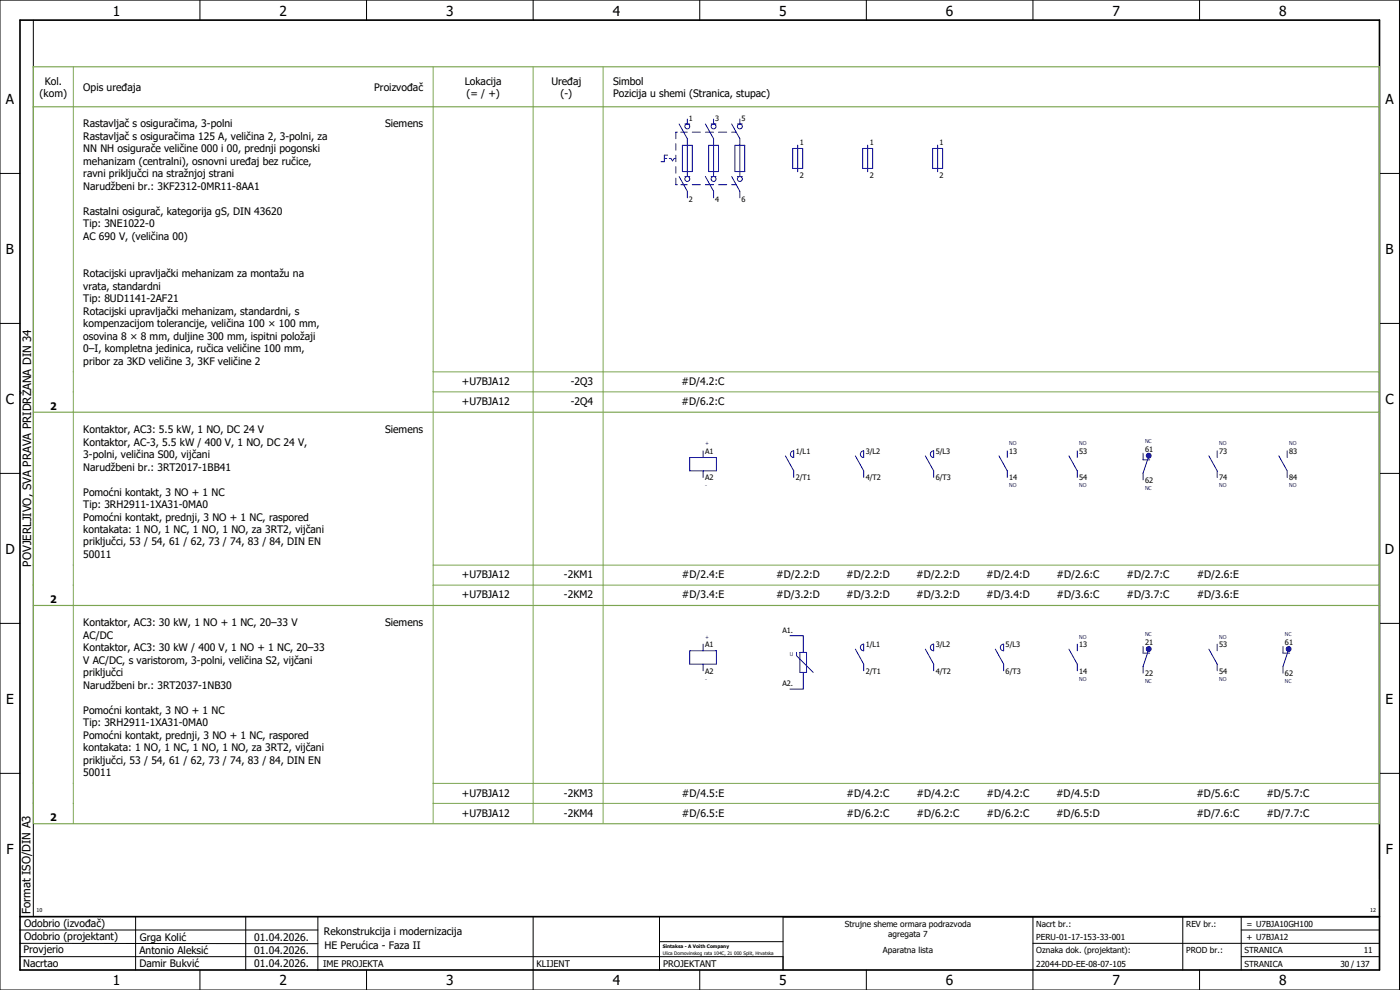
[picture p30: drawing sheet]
<svg xmlns="http://www.w3.org/2000/svg" width="420mm" height="297mm" viewBox="0 0 420 297" stroke-linecap="round" stroke-linejoin="round" font-family="sans-serif">
<defs><g id="words">
<g font-size="4.1">
<text x="33.9" y="4.7">1</text>
<text x="83.9" y="4.7">2</text>
<text x="133.9" y="4.7">3</text>
<text x="183.9" y="4.7">4</text>
<text x="233.9" y="4.7">5</text>
<text x="283.9" y="4.7">6</text>
<text x="333.9" y="4.7">7</text>
<text x="383.9" y="4.7">8</text>
<text x="1.8" y="31.2">A</text>
<text x="415.8" y="31.2">A</text>
<text x="1.8" y="76.2">B</text>
<text x="415.8" y="76.2">B</text>
<text x="1.8" y="121.2">C</text>
<text x="415.8" y="121.2">C</text>
<text x="1.6" y="166.2">D</text>
<text x="415.6" y="166.2">D</text>
<text x="1.8" y="211.2">E</text>
<text x="415.8" y="211.2">E</text>
<text x="1.9" y="256.2">F</text>
<text x="415.9" y="256.2">F</text>
<text x="33.9" y="295.7">1</text>
<text x="83.9" y="295.7">2</text>
<text x="133.9" y="295.7">3</text>
<text x="183.9" y="295.7">4</text>
<text x="233.9" y="295.7">5</text>
<text x="283.9" y="295.7">6</text>
<text x="333.9" y="295.7">7</text>
<text x="383.9" y="295.7">8</text>
</g>
<g font-size="3.4">
<text x="9.4" y="170" transform="rotate(-90 9.4 170)">POVJERLJIVO, SVA PRAVA PRIDRŽANA DIN 34</text>
<text x="9.2" y="274.3" transform="rotate(-90 9.2 274.3)">Format ISO/DIN A3</text>
</g>
<g font-size="3.1">
<text x="11.9" y="29.1">(kom)</text>
<text x="13.4" y="25.4">Kol.</text>
<text x="25" y="27.3">Opis uređaja</text>
<text x="112.3" y="27.3">Proizvođač</text>
<text x="139.5" y="25.4">Lokacija</text>
<text x="140" y="29.1">(= / +)</text>
<text x="165.5" y="25.4">Uređaj</text>
<text x="168.2" y="29.1">(-)</text>
<text x="184" y="25.4">Simbol</text>
<text x="184" y="29.1">Pozicija u shemi (Stranica, stupac)</text>
<text x="25" y="38.2">Rastavljač s osiguračima, 3-polni</text>
<text x="25" y="41.9">Rastavljač s osiguračima 125 A, veličina 2, 3-polni, za</text>
<text x="115.6" y="38">Siemens</text>
<text x="25" y="45.7">NN NH osigurače veličine 000 i 00, prednji pogonski</text>
<text x="25" y="49.4">mehanizam (centralni), osnovni uređaj bez ručice,</text>
<text x="25" y="53.2">ravni priključci na stražnjoj strani</text>
<text x="25" y="56.9">Narudžbeni br.: 3KF2312-0MR11-8AA1</text>
<text x="25" y="64.4">Rastalni osigurač, kategorija gS, DIN 43620</text>
<text x="25" y="68.2">Tip: 3NE1022-0</text>
<text x="25" y="71.9">AC 690 V, (veličina 00)</text>
<text x="25" y="83.2">Rotacijski upravljački mehanizam za montažu na</text>
<text x="25" y="86.9">vrata, standardni</text>
<text x="25" y="90.7">Tip: 8UD1141-2AF21</text>
<text x="25" y="94.4">Rotacijski upravljački mehanizam, standardni, s</text>
<text x="25" y="98.2">kompenzacijom tolerancije, veličina 100 × 100 mm,</text>
<text x="25" y="101.9">osovina 8 × 8 mm, duljine 300 mm, ispitni položaji</text>
<text x="25" y="105.7">0–I, kompletna jedinica, ručica veličine 100 mm,</text>
<text x="25" y="109.4">pribor za 3KD veličine 3, 3KF veličine 2</text>
<text x="138.6" y="115.6">+U7BJA12</text>
<text x="171.3" y="115.6">-2Q3</text>
<text x="204.6" y="115.6">#D/4.2:C</text>
<text x="15" y="122.9">2</text>
<text x="138.6" y="121.6">+U7BJA12</text>
<text x="171.3" y="121.6">-2Q4</text>
<text x="204.6" y="121.6">#D/6.2:C</text>
<text x="25" y="129.9">Kontaktor, AC3: 5.5 kW, 1 NO, DC 24 V</text>
<text x="115.6" y="129.8">Siemens</text>
<text x="25" y="133.7">Kontaktor, AC-3, 5.5 kW / 400 V, 1 NO, DC 24 V,</text>
<text x="25" y="137.4">3-polni, veličina S00, vijčani</text>
<text x="25" y="141.2">Narudžbeni br.: 3RT2017-1BB41</text>
<text x="25" y="148.7">Pomoćni kontakt, 3 NO + 1 NC</text>
<text x="25" y="152.4">Tip: 3RH2911-1XA31-0MA0</text>
<text x="25" y="156.2">Pomoćni kontakt, prednji, 3 NO + 1 NC, raspored</text>
<text x="25" y="159.9">kontakata: 1 NO, 1 NC, 1 NO, 1 NO, za 3RT2, vijčani</text>
<text x="25" y="163.7">priključci, 53 / 54, 61 / 62, 73 / 74, 83 / 84, DIN EN</text>
<text x="25" y="167.4">50011</text>
<text x="138.6" y="173.6">+U7BJA12</text>
<text x="169.3" y="173.6">-2KM1</text>
<text x="204.6" y="173.6">#D/2.4:E</text>
<text x="233" y="173.6">#D/2.2:D</text>
<text x="254" y="173.6">#D/2.2:D</text>
<text x="275" y="173.6">#D/2.2:D</text>
<text x="296" y="173.6">#D/2.4:D</text>
<text x="317.1" y="173.6">#D/2.6:C</text>
<text x="338.1" y="173.6">#D/2.7:C</text>
<text x="359.1" y="173.6">#D/2.6:E</text>
<text x="138.6" y="179.6">+U7BJA12</text>
<text x="169.3" y="179.6">-2KM2</text>
<text x="204.6" y="179.6">#D/3.4:E</text>
<text x="233" y="179.6">#D/3.2:D</text>
<text x="254" y="179.6">#D/3.2:D</text>
<text x="275" y="179.6">#D/3.2:D</text>
<text x="296" y="179.6">#D/3.4:D</text>
<text x="317.1" y="179.6">#D/3.6:C</text>
<text x="338.1" y="179.6">#D/3.7:C</text>
<text x="359.1" y="179.6">#D/3.6:E</text>
<text x="15" y="180.9">2</text>
<text x="25" y="187.9">Kontaktor, AC3: 30 kW, 1 NO + 1 NC, 20–33 V</text>
<text x="25" y="191.7">AC/DC</text>
<text x="115.6" y="187.8">Siemens</text>
<text x="25" y="195.4">Kontaktor, AC3: 30 kW / 400 V, 1 NO + 1 NC, 20–33</text>
<text x="25" y="199.2">V AC/DC, s varistorom, 3-polni, veličina S2, vijčani</text>
<text x="25" y="202.9">priključci</text>
<text x="25" y="206.7">Narudžbeni br.: 3RT2037-1NB30</text>
<text x="25" y="214.2">Pomoćni kontakt, 3 NO + 1 NC</text>
<text x="25" y="217.9">Tip: 3RH2911-1XA31-0MA0</text>
<text x="25" y="221.7">Pomoćni kontakt, prednji, 3 NO + 1 NC, raspored</text>
<text x="25" y="225.4">kontakata: 1 NO, 1 NC, 1 NO, 1 NO, za 3RT2, vijčani</text>
<text x="25" y="229.2">priključci, 53 / 54, 61 / 62, 73 / 74, 83 / 84, DIN EN</text>
<text x="25" y="232.9">50011</text>
<text x="138.6" y="239">+U7BJA12</text>
<text x="169.3" y="239">-2KM3</text>
<text x="204.6" y="239">#D/4.5:E</text>
<text x="254.1" y="239">#D/4.2:C</text>
<text x="275.1" y="239">#D/4.2:C</text>
<text x="296.1" y="239">#D/4.2:C</text>
<text x="317" y="239">#D/4.5:D</text>
<text x="359.1" y="239">#D/5.6:C</text>
<text x="380.1" y="239">#D/5.7:C</text>
<text x="138.6" y="245">+U7BJA12</text>
<text x="169.3" y="245">-2KM4</text>
<text x="204.6" y="245">#D/6.5:E</text>
<text x="254.1" y="245">#D/6.2:C</text>
<text x="275.1" y="245">#D/6.2:C</text>
<text x="296.1" y="245">#D/6.2:C</text>
<text x="317" y="245">#D/6.5:D</text>
<text x="359.1" y="245">#D/7.6:C</text>
<text x="380.1" y="245">#D/7.7:C</text>
<text x="15" y="246.4">2</text>
<text x="7.2" y="278.1">Odobrio (izvođač)</text>
<text x="97.2" y="280.5">Rekonstrukcija i modernizacija</text>
<text x="7.1" y="286.1">Provjerio</text>
<text x="7.2" y="282.1">Odobrio (projektant)</text>
<text x="41.8" y="286.2">Antonio Aleksić</text>
<text x="42" y="282.3">Grga Kolić</text>
<text x="76.3" y="282.3">01.04.2026.</text>
<text x="76.3" y="286.3">01.04.2026.</text>
<text x="97.4" y="284.8">HE Perućica - Faza II</text>
<text x="6.9" y="290">Nacrtao</text>
<text x="41.8" y="290.3">Damir Bukvić</text>
<text x="76.3" y="290.3">01.04.2026.</text>
</g>
<g font-size="2.7">
<text x="97" y="290.1">IME PROJEKTA</text>
<text x="161" y="290.1">KLIJENT</text>
<text x="199" y="290.1">PROJEKTANT</text>
</g>
<g font-size="2.5">
<text x="253.5" y="278">Strujne sheme ormara podrazvoda</text>
<text x="266.6" y="281">agregata 7</text>
<text x="311" y="278">Nacrt br.:</text>
<text x="356" y="278">REV br.:</text>
<text x="374.1" y="278">= U7BJA10GH100</text>
<text x="265" y="286">Aparatna lista</text>
<text x="311" y="286">Oznaka dok. (projektant):</text>
<text x="311" y="282">PERU-01-17-153-33-001</text>
<text x="356" y="286">PROD br.:</text>
<text x="373.5" y="286">STRANICA</text>
<text x="374.1" y="282.1">+ U7BJA12</text>
<text x="409.3" y="286">11</text>
<text x="311" y="290">22044-DD-EE-08-07-105</text>
<text x="373.5" y="290">STRANICA</text>
<text x="402.3" y="290">30 / 137</text>
</g>
<g font-size="2.2">
<text x="206.8" y="36.2">1</text>
<text x="214.6" y="36.2">3</text>
<text x="222.5" y="36.2">5</text>
<text x="240" y="43.5">1</text>
<text x="261" y="43.5">1</text>
<text x="282" y="43.5">1</text>
<text x="240" y="53.4">2</text>
<text x="261" y="53.4">2</text>
<text x="282" y="53.4">2</text>
<text x="206.8" y="60.6">2</text>
<text x="214.6" y="60.6">4</text>
<text x="222.5" y="60.6">6</text>
<text x="211.6" y="136.2">A1</text>
<text x="238.8" y="136.2">1/L1</text>
<text x="259.8" y="136.2">3/L2</text>
<text x="280.8" y="136.2">5/L3</text>
<text x="302.9" y="136.2">13</text>
<text x="323.9" y="136.2">53</text>
<text x="343.6" y="135.5">61</text>
<text x="365.9" y="136.2">73</text>
<text x="386.9" y="136.2">83</text>
<text x="211.6" y="144.1">A2</text>
<text x="238.8" y="144.1">2/T1</text>
<text x="259.8" y="144.1">4/T2</text>
<text x="280.8" y="144.1">6/T3</text>
<text x="302.9" y="144.1">14</text>
<text x="323.9" y="144.1">54</text>
<text x="343.6" y="144.8">62</text>
<text x="365.9" y="144.1">74</text>
<text x="386.9" y="144.1">84</text>
<text x="234.8" y="189.9">A1.</text>
<text x="211.6" y="194.2">A1</text>
<text x="259.8" y="194.2">1/L1</text>
<text x="280.8" y="194.2">3/L2</text>
<text x="301.8" y="194.2">5/L3</text>
<text x="323.9" y="194.2">13</text>
<text x="343.6" y="193.5">21</text>
<text x="365.9" y="194.2">53</text>
<text x="385.6" y="193.5">61</text>
<text x="211.6" y="202.1">A2</text>
<text x="259.8" y="202.1">2/T1</text>
<text x="280.8" y="202.1">4/T2</text>
<text x="301.8" y="202.1">6/T3</text>
<text x="323.9" y="202.1">14</text>
<text x="343.6" y="202.8">22</text>
<text x="365.9" y="202.1">54</text>
<text x="385.6" y="202.8">62</text>
<text x="234.8" y="205.9">A2.</text>
</g>
<g font-size="1.6" fill="#00f">
<text x="211.6" y="133.6">+</text>
<text x="302.9" y="133.6">NO</text>
<text x="323.9" y="133.6">NO</text>
<text x="343.6" y="132.9">NC</text>
<text x="365.9" y="133.6">NO</text>
<text x="386.9" y="133.6">NO</text>
<text x="211.6" y="146.2">-</text>
<text x="302.9" y="146.2">NO</text>
<text x="323.9" y="146.2">NO</text>
<text x="343.6" y="146.9">NC</text>
<text x="365.9" y="146.2">NO</text>
<text x="386.9" y="146.2">NO</text>
<text x="211.6" y="191.6">+</text>
<text x="323.9" y="191.6">NO</text>
<text x="343.6" y="190.9">NC</text>
<text x="365.9" y="191.6">NO</text>
<text x="385.6" y="190.9">NC</text>
<text x="237" y="196.9">U</text>
<text x="211.6" y="204.2">-</text>
<text x="323.9" y="204.2">NO</text>
<text x="343.6" y="204.9">NC</text>
<text x="365.9" y="204.2">NO</text>
<text x="385.6" y="204.9">NC</text>
</g>
<g font-size="1.6">
<text x="11" y="273.7">10</text>
<text x="411.2" y="273.7">12</text>
</g>
<g font-size="1.4">
<text x="198.9" y="284.4">Sintaksa - A Voith Company</text>
<text x="198.9" y="286.4">Ulica Domovinskog rata 104C, 21 000 Split, Hrvatska</text>
</g>
</g></defs>
<g fill="none" stroke="#000" stroke-width=".3">
<path d="M0 0h420v297h-420zM10 6v269M60 0v6M110 0v6M160 0v6M210 0v6M260 0v6M310 0v6M360 0v6M0 52h6M414 52h6M0 97h6"/>
<path d="M414 97h6M0 142h6M414 142h6M414 176.3v87.4M0 187h6M414 187h6M0 232h6M414 232h6M6 279h89.4M40.7 275v16M73.7 274.9v16M95.4 275.1v16"/>
<path d="M160 275v22M197.9 275.1v16M310 275v22M355 275v16M372.5 279h41.5M372.5 275v16M414 275h-179v16M6 283l89.4 .1M6 287h229M60 291v6M110 291v6M197.9 282.5h37.1"/>
<path d="M210 291v6M260 291v6M310 283h104M360 291v6M372.5 287h41.5"/>
</g>
<path d="M6 6h408v285h-408zM6 275h408" fill="none" stroke="#000" stroke-width=".5"/>
<path d="M10 32h404M10 123.6v-103.6h404v103.6M10 123.8v45.8M10.3 123.7h403.7M414 123.8v45.8" fill="none" stroke="#7ca552" stroke-width=".35"/>
<path d="M22 20v103.6M130 20v103.6M160 20v103.6M181 20v103.6M130 111.6h284M130 117.6h284M22 123.8v45.8M130 123.8v45.8M160 123.8v45.8M181 123.8v45.8" fill="none" stroke="#7ca552" stroke-width=".3"/>
<g fill="none" stroke="#00f" stroke-width=".3">
<path d="M203.3 39.7h-.5v1.9M203.8 37.2l2.5 4.4v11.4M204.3 39.7h2M205.5 37.2h1.5M206.3 35.7v1.5M207.8 39.7h2.4M211.7 37.2l2.5 4.4v11.4M211.7 39.7h2.5M213.4 37.2h1.5M214.2 35.7v1.5M215.6 39.7h2.5M219.6 37.2l2.4 4.4v11.4"/>
<path d="M219.6 39.7h1.3M221.3 37.2h1.5M222 35.7v1.5M199.4 47.5h.7M200.4 46.6h-1v1.9h-1M200.9 47.5h.4l.5 .8 .5-.8h.5M202.8 53.5v1.9h.5M202.8 43.1v2M202.8 46.6v1.9M202.8 50v2M203.8 53l2.5 4.4v2M204.3 55.4h2"/>
<path d="M204.8 43.6h3v7.9h-3zM205.5 53h1.5M207.8 55.4h2.4M211.7 53l2.5 4.4v2M211.7 55.4h2.5M212.7 43.6h2.9v7.9h-2.9zM213.4 53h1.5M215.6 55.4h2.5M219.6 53l2.4 4.4v2M219.6 55.4h1.3M220.6 43.6h2.9v7.9h-2.9zM221.3 53h1.5"/>
<path d="M237.9 44.5h3v6h-3zM239.4 43.5v8M258.9 44.5h3v6h-3zM260.4 43.5v8M279.9 44.5h3v6h-3zM281.4 43.5v8M207 137.3h8v4h-8zM211 135.3v2M235.7 136.8l2.5 4.5v2M237.5 135.6l.7-.3v2a1 1 0 0 1-.9-.6 1 1 0 0 1 .2-1.1zM256.7 136.8l2.5 4.5v2M258.5 135.6l.7-.3v2a1 1 0 0 1-.9-.6 1 1 0 0 1 .2-1.1z"/>
<path d="M277.7 136.8l2.5 4.5v2M279.5 135.6l.7-.3v2a1 1 0 0 1-.9-.6 1 1 0 0 1 .2-1.1zM299.8 136.8l2.5 4.5v2M302.3 135.3v2M320.8 136.8l2.5 4.5v2M323.3 135.3v2M343 136v2h2M344.5 137.5l-1.5 4.5v2M211 141.3v2"/>
<circle cx="206.3" cy="37.9" r=".74"/>
<circle cx="214.2" cy="37.9" r=".74"/>
<circle cx="222" cy="37.9" r=".74"/>
<circle cx="206.3" cy="53.7" r=".74"/>
<circle cx="214.2" cy="53.7" r=".74"/>
<circle cx="222" cy="53.7" r=".74"/>
</g>
<circle cx="344.7" cy="136.7" r=".88" fill="#00f"/>
<g fill="none" stroke="#00f" stroke-width=".3">
<path d="M362.8 136.8l2.5 4.5v2M365.3 135.3v2M383.8 136.8l2.5 4.5v2M386.3 135.3v2M207 195.3h8v4h-8zM211 193.3v2M211 199.3v2M237.1 190.8h4v5M239.1 195.8v1l5 5M240.1 195.8h2v6h-2zM256.7 194.8l2.5 4.5v2M258.5 193.6l.7-.3v2a1 1 0 0 1-.9-.7 1 1 0 0 1 .2-1z"/>
<path d="M277.7 194.8l2.5 4.5v2M279.5 193.6l.7-.3v2a1 1 0 0 1-.9-.7 1 1 0 0 1 .2-1zM298.7 194.8l2.5 4.5v2M300.5 193.6l.7-.3v2a1 1 0 0 1-.9-.7 1 1 0 0 1 .2-1zM320.8 194.8l2.5 4.5v2M323.3 193.3v2M343 194v2h2M344.5 195.5l-1.5 4.5v2M241.1 201.8v5h-4"/>
</g>
<path d="M10 169.6v12M414 169.6v12M10 181.8v53.2M10.3 181.7h403.7M414 181.8v53.2" fill="none" stroke="#7ca552" stroke-width=".35"/>
<path d="M22 169.6v12M130 175.6h284M160 169.6v12M181 169.6v12M414 169.6h-284v12M22 181.8v53.2M130 181.8v53.2M160 181.8v53.2M181 181.8v53.2" fill="none" stroke="#7ca552" stroke-width=".3"/>
<circle cx="344.7" cy="194.7" r=".88" fill="#00f"/>
<path d="M362.8 194.8l2.5 4.5v2M365.3 193.3v2M385 194v2h2M386.5 195.5l-1.5 4.5v2" fill="none" stroke="#00f" stroke-width=".3"/>
<circle cx="386.7" cy="194.7" r=".88" fill="#00f"/>
<path d="M10 235v12M414 235v12M10.3 247.2h403.7" fill="none" stroke="#7ca552" stroke-width=".35"/>
<path d="M22 235v12M160 235v12M181 235v12M414 235h-284v12M130 241h284" fill="none" stroke="#7ca552" stroke-width=".3"/>
<use href="#words"/>
</svg>
